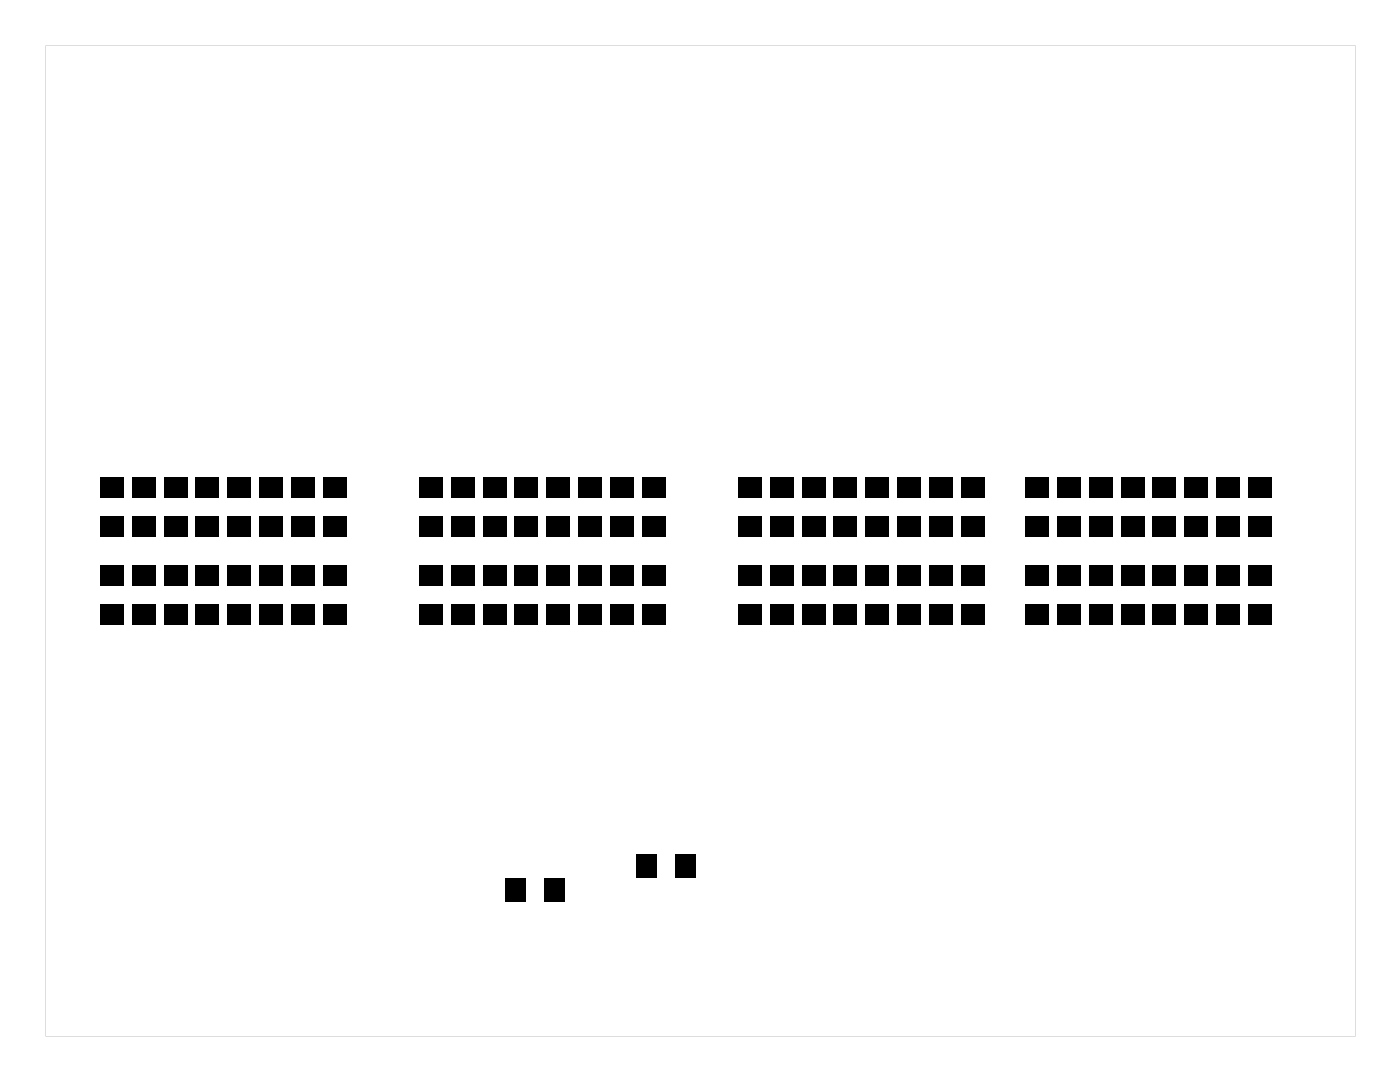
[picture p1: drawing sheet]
<svg xmlns="http://www.w3.org/2000/svg" width="111mm" height="86mm" viewBox="0 0 111 86" stroke-linecap="round" stroke-linejoin="round" font-family="sans-serif">
<g fill="#000">
<path d="M7.9 38h1.9v1.6h-1.9zM10.5 38h1.9v1.6h-1.9zM13 38h1.9v1.6h-1.9zM15.6 38h1.9v1.6h-1.9zM18.1 38h1.9v1.6h-1.9zM20.6 38h1.9v1.6h-1.9zM23.2 38h1.9v1.6h-1.9zM25.7 38h1.9v1.6h-1.9zM33.3 38h1.9v1.6h-1.9zM35.9 38h1.9v1.6h-1.9zM38.4 38h1.9v1.6h-1.9zM41 38h1.9v1.6h-1.9z"/>
<path d="M43.5 38h1.9v1.6h-1.9zM46 38h1.9v1.6h-1.9zM48.6 38h1.9v1.6h-1.9zM51.1 38h1.9v1.6h-1.9zM58.7 38h1.9v1.6h-1.9zM61.3 38h1.9v1.6h-1.9zM63.8 38h1.9v1.6h-1.9zM66.4 38h1.9v1.6h-1.9zM68.9 38h1.9v1.6h-1.9zM71.4 38h1.9v1.6h-1.9zM74 38h1.9v1.6h-1.9zM76.5 38h1.9v1.6h-1.9z"/>
<path d="M81.6 38h1.9v1.6h-1.9zM84.1 38h1.9v1.6h-1.9zM86.7 38h1.9v1.6h-1.9zM89.2 38h1.9v1.6h-1.9zM91.8 38h1.9v1.6h-1.9zM94.3 38h1.9v1.6h-1.9zM96.8 38h1.9v1.6h-1.9zM99.4 38h1.9v1.6h-1.9zM7.9 41.1h1.9v1.6h-1.9zM7.9 45h1.9v1.6h-1.9zM7.9 48.1h1.9v1.6h-1.9zM10.5 41.1h1.9v1.6h-1.9z"/>
<path d="M10.5 45h1.9v1.6h-1.9zM10.5 48.1h1.9v1.6h-1.9zM13 41.1h1.9v1.6h-1.9zM13 45h1.9v1.6h-1.9zM13 48.1h1.9v1.6h-1.9zM15.6 41.1h1.9v1.6h-1.9zM15.6 45h1.9v1.6h-1.9zM15.6 48.1h1.9v1.6h-1.9zM18.1 41.1h1.9v1.6h-1.9zM18.1 45h1.9v1.6h-1.9zM18.1 48.1h1.9v1.6h-1.9zM20.6 41.1h1.9v1.6h-1.9z"/>
<path d="M20.6 45h1.9v1.6h-1.9zM20.6 48.1h1.9v1.6h-1.9zM23.2 41.1h1.9v1.6h-1.9zM23.2 45h1.9v1.6h-1.9zM23.2 48.1h1.9v1.6h-1.9zM25.7 41.1h1.9v1.6h-1.9zM25.7 45h1.9v1.6h-1.9zM25.7 48.1h1.9v1.6h-1.9zM33.3 41.1h1.9v1.6h-1.9zM33.3 45h1.9v1.6h-1.9zM33.3 48.1h1.9v1.6h-1.9zM35.9 41.1h1.9v1.6h-1.9z"/>
<path d="M35.9 45h1.9v1.6h-1.9zM35.9 48.1h1.9v1.6h-1.9zM38.4 41.1h1.9v1.6h-1.9zM38.4 45h1.9v1.6h-1.9zM38.4 48.1h1.9v1.6h-1.9zM41 41.1h1.9v1.6h-1.9zM41 45h1.9v1.6h-1.9zM41 48.1h1.9v1.6h-1.9zM43.5 41.1h1.9v1.6h-1.9zM43.5 45h1.9v1.6h-1.9zM43.5 48.1h1.9v1.6h-1.9zM46 41.1h1.9v1.6h-1.9z"/>
<path d="M46 45h1.9v1.6h-1.9zM46 48.1h1.9v1.6h-1.9zM48.6 41.1h1.9v1.6h-1.9zM48.6 45h1.9v1.6h-1.9zM48.6 48.1h1.9v1.6h-1.9zM51.1 41.1h1.9v1.6h-1.9zM51.1 45h1.9v1.6h-1.9zM51.1 48.1h1.9v1.6h-1.9zM58.7 41.1h1.9v1.6h-1.9zM58.7 45h1.9v1.6h-1.9zM58.7 48.1h1.9v1.6h-1.9zM61.3 41.1h1.9v1.6h-1.9z"/>
<path d="M61.3 45h1.9v1.6h-1.9zM61.3 48.1h1.9v1.6h-1.9zM63.8 41.1h1.9v1.6h-1.9zM63.8 45h1.9v1.6h-1.9zM63.8 48.1h1.9v1.6h-1.9zM66.4 41.1h1.9v1.6h-1.9zM66.4 45h1.9v1.6h-1.9zM66.4 48.1h1.9v1.6h-1.9zM68.9 41.1h1.9v1.6h-1.9zM68.9 45h1.9v1.6h-1.9zM68.9 48.1h1.9v1.6h-1.9zM71.4 41.1h1.9v1.6h-1.9z"/>
<path d="M71.4 45h1.9v1.6h-1.9zM71.4 48.1h1.9v1.6h-1.9zM74 41.1h1.9v1.6h-1.9zM74 45h1.9v1.6h-1.9zM74 48.1h1.9v1.6h-1.9zM76.5 41.1h1.9v1.6h-1.9zM76.5 45h1.9v1.6h-1.9zM76.5 48.1h1.9v1.6h-1.9zM81.6 45h1.9v1.6h-1.9zM81.6 48.1h1.9v1.6h-1.9zM81.6 41.1h1.9v1.6h-1.9zM84.1 45h1.9v1.6h-1.9z"/>
<path d="M84.1 48.1h1.9v1.6h-1.9zM84.1 41.1h1.9v1.6h-1.9zM86.7 45h1.9v1.6h-1.9zM86.7 48.1h1.9v1.6h-1.9zM86.7 41.1h1.9v1.6h-1.9zM89.2 45h1.9v1.6h-1.9zM89.2 48.1h1.9v1.6h-1.9zM89.2 41.1h1.9v1.6h-1.9zM91.8 45h1.9v1.6h-1.9zM91.8 48.1h1.9v1.6h-1.9zM91.8 41.1h1.9v1.6h-1.9zM94.3 45h1.9v1.6h-1.9z"/>
<path d="M94.3 48.1h1.9v1.6h-1.9zM94.3 41.1h1.9v1.6h-1.9zM96.8 45h1.9v1.6h-1.9zM96.8 48.1h1.9v1.6h-1.9zM96.8 41.1h1.9v1.6h-1.9zM99.4 41.1h1.9v1.6h-1.9zM99.4 45h1.9v1.6h-1.9zM99.4 48.1h1.9v1.6h-1.9zM40.2 69.9h1.6v1.9h-1.6zM43.3 69.9h1.6v1.9h-1.6zM50.7 68h1.6v1.9h-1.6zM53.8 68h1.6v1.9h-1.6z"/>
<path d="M3.6 3.6h104.3v78.8h-104.3zM3.6 3.6v78.8h104.3v-78.8z"/>
</g>
</svg>
